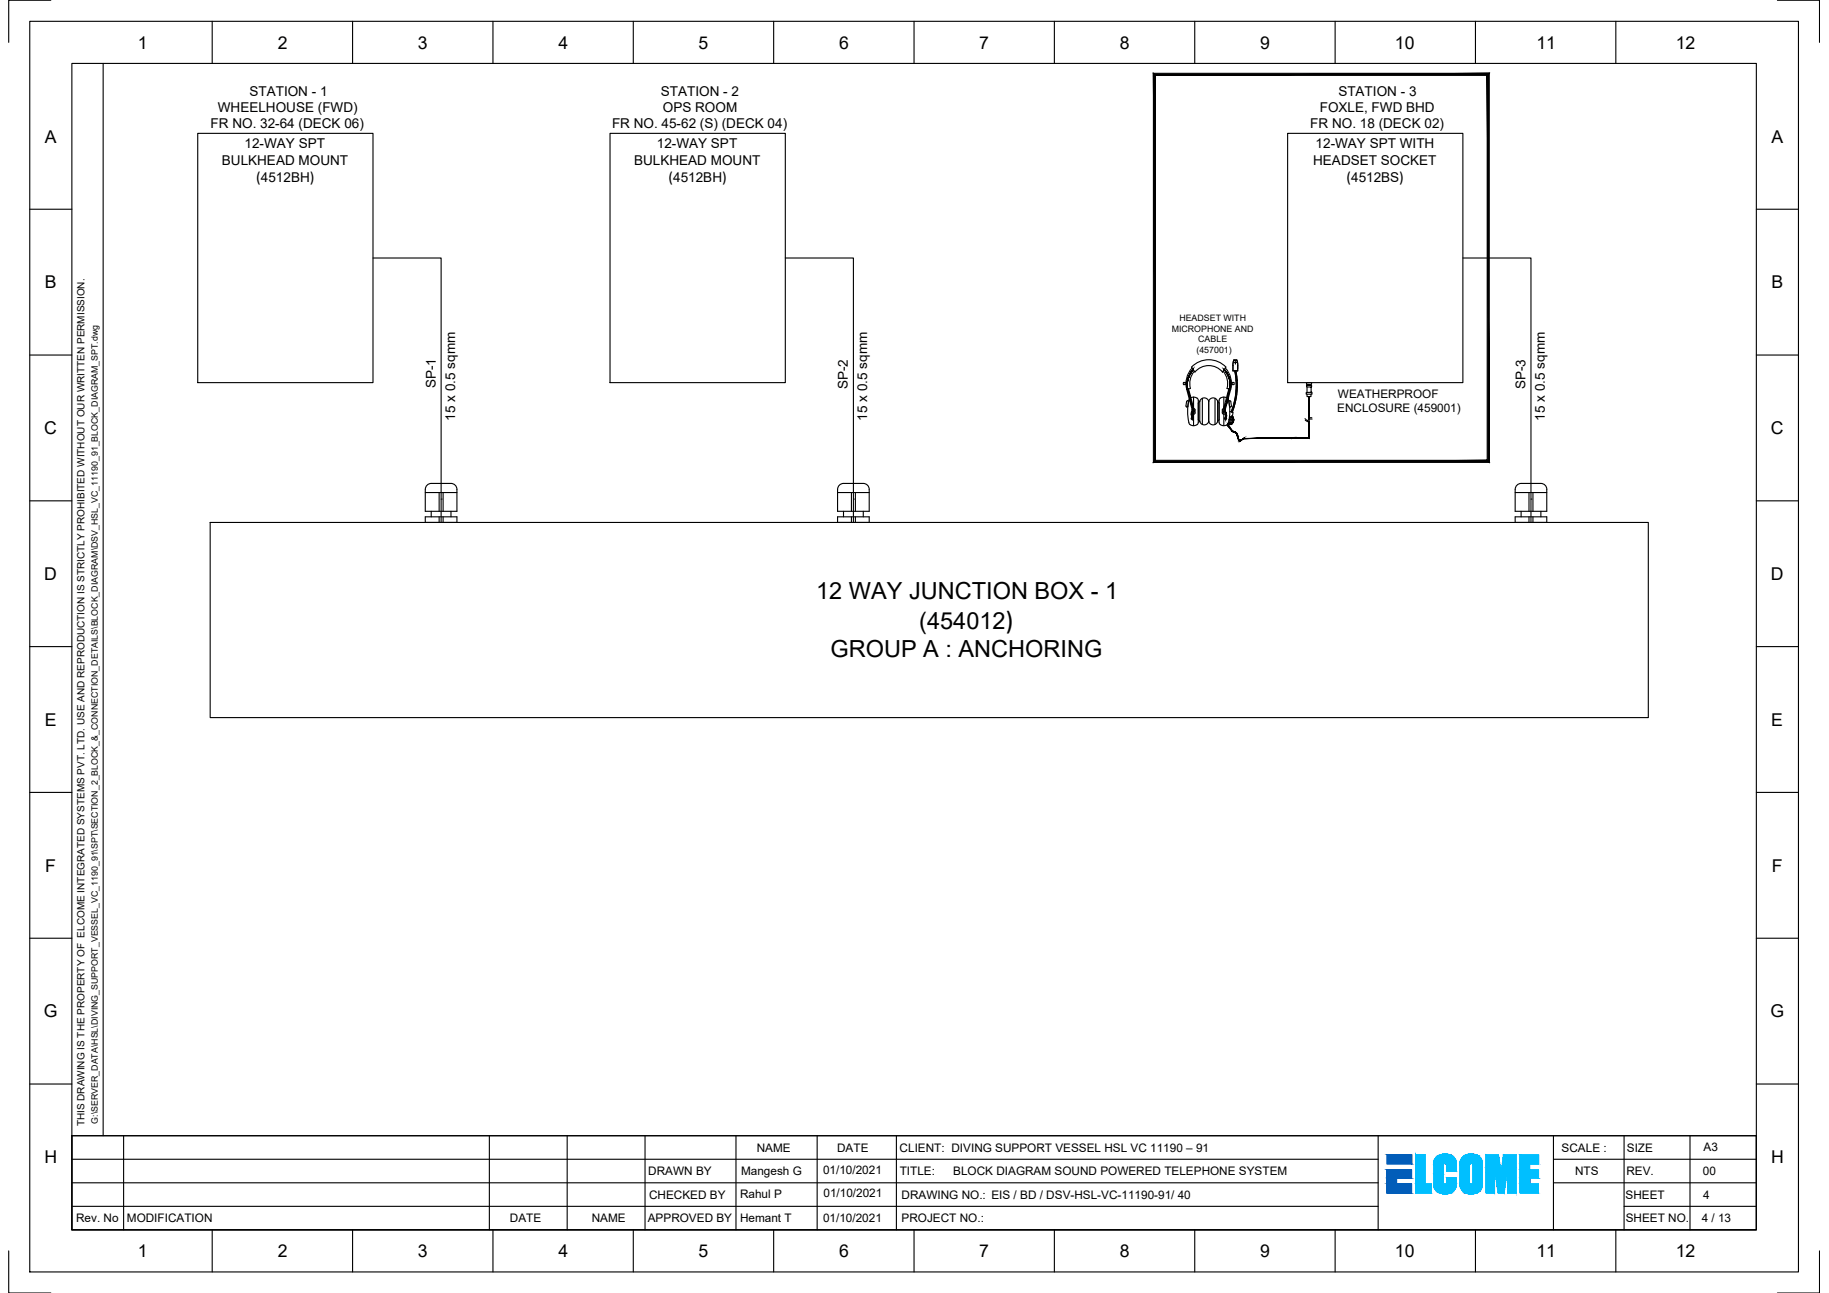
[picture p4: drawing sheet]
<svg xmlns="http://www.w3.org/2000/svg" width="420mm" height="297mm" viewBox="0 0 420 297" stroke-linecap="round" stroke-linejoin="round" font-family="sans-serif">
<defs><g id="words">
<g font-size="5.4">
<text x="187.5" y="137.7">12 WAY JUNCTION BOX - 1</text>
<text x="211.2" y="144.5">(454012)</text>
<text x="190.8" y="151">GROUP A : ANCHORING</text>
</g>
<g font-size="4.1">
<text x="31.7" y="11.2">1</text>
<text x="63.8" y="11.2">2</text>
<text x="96" y="11.2">3</text>
<text x="128.3" y="11.2">4</text>
<text x="160.5" y="11.2">5</text>
<text x="192.8" y="11.2">6</text>
<text x="225" y="11.2">7</text>
<text x="257.2" y="11.2">8</text>
<text x="289.5" y="11.2">9</text>
<text x="320.4" y="11.2">10</text>
<text x="353" y="11.2">11</text>
<text x="384.9" y="11.2">12</text>
<text x="10.3" y="32.8">A</text>
<text x="407" y="32.8">A</text>
<text x="10.3" y="66.3">B</text>
<text x="406.9" y="66.3">B</text>
<text x="10.2" y="99.8">C</text>
<text x="406.8" y="99.8">C</text>
<text x="10.2" y="133.3">D</text>
<text x="406.8" y="133.3">D</text>
<text x="10.3" y="166.7">E</text>
<text x="406.9" y="166.7">E</text>
<text x="10.4" y="200.2">F</text>
<text x="407" y="200.2">F</text>
<text x="10.1" y="233.7">G</text>
<text x="406.7" y="233.7">G</text>
<text x="10.2" y="267.2">H</text>
<text x="406.8" y="267.2">H</text>
<text x="31.7" y="288.8">1</text>
<text x="63.8" y="288.8">2</text>
<text x="96" y="288.8">3</text>
<text x="128.3" y="288.8">4</text>
<text x="160.5" y="288.8">5</text>
<text x="192.8" y="288.8">6</text>
<text x="225" y="288.8">7</text>
<text x="257.2" y="288.8">8</text>
<text x="289.5" y="288.8">9</text>
<text x="320.4" y="288.8">10</text>
<text x="353" y="288.8">11</text>
<text x="384.9" y="288.8">12</text>
</g>
<g font-size="3.5">
<text x="58.9" y="41.7">(</text>
<text x="153.6" y="41.7">(</text>
<text x="309.3" y="41.7">(</text>
</g>
<g font-size="3.1">
<text x="57.3" y="21.9">STATION - 1</text>
<text x="151.8" y="21.9">STATION - 2</text>
<text x="307.4" y="21.9">STATION - 3</text>
<text x="48.4" y="29.4">FR NO. 32-64 (DECK 06)</text>
<text x="50" y="25.7">WHEELHOUSE (FWD)</text>
<text x="140.6" y="29.4">FR NO. 45-62 (S) (DECK 04)</text>
<text x="152.3" y="25.7">OPS ROOM</text>
<text x="301" y="29.4">FR NO. 18 (DECK 02)</text>
<text x="303.2" y="25.7">FOXLE, FWD BHD</text>
<text x="56.2" y="34.1">12-WAY SPT</text>
<text x="150.9" y="34.1">12-WAY SPT</text>
<text x="302.2" y="34.1">12-WAY SPT WITH</text>
<text x="51" y="37.8">BULKHEAD MOUNT</text>
<text x="59.9" y="41.7">4512BH)</text>
<text x="145.7" y="37.8">BULKHEAD MOUNT</text>
<text x="154.7" y="41.7">4512BH)</text>
<text x="301.7" y="37.8">HEADSET SOCKET</text>
<text x="310.4" y="41.7">4512BS)</text>
<text x="100.1" y="89.2" transform="rotate(-90 100.1 89.2)">SP-1</text>
<text x="194.8" y="89.4" transform="rotate(-90 194.8 89.4)">SP-2</text>
<text x="350.4" y="89.4" transform="rotate(-90 350.4 89.4)">SP-3</text>
<text x="104.5" y="96.6" transform="rotate(-90 104.5 96.6)">15 x 0.5 sqmm</text>
<text x="199.2" y="96.6" transform="rotate(-90 199.2 96.6)">15 x 0.5 sqmm</text>
<text x="354.9" y="96.6" transform="rotate(-90 354.9 96.6)">15 x 0.5 sqmm</text>
</g>
<g font-size="2.7">
<text x="307.2" y="94.7">ENCLOSURE (459001)</text>
<text x="307.4" y="91.5">WEATHERPROOF</text>
<text x="148.9" y="270">DRAWN BY</text>
<text x="170.2" y="269.9">Mangesh G</text>
<text x="173.8" y="264.6">NAME</text>
<text x="189.1" y="269.8">01/10/2021</text>
<text x="192.3" y="264.6">DATE</text>
<text x="206.7" y="264.6">CLIENT: DIVING SUPPORT VESSEL HSL VC 11190 – 91</text>
<text x="206.7" y="270">TITLE:</text>
<text x="219" y="269.9">BLOCK DIAGRAM SOUND POWERED TELEPHONE SYSTEM</text>
<text x="358.7" y="264.6">SCALE :</text>
<text x="361.8" y="269.8">NTS</text>
<text x="373.6" y="270">REV.</text>
<text x="373.7" y="264.6">SIZE</text>
<text x="391.2" y="269.9">00</text>
<text x="391.4" y="264.4">A3</text>
<text x="149.1" y="275.4">CHECKED BY</text>
<text x="170" y="275.1">Rahul P</text>
<text x="189.2" y="275">01/10/2021</text>
<text x="207.1" y="275.4">DRAWING NO.: EIS / BD / DSV-HSL-VC-11190-91/ 40</text>
<text x="373.4" y="275.4">SHEET</text>
<text x="391.2" y="275.4">4</text>
<text x="17.5" y="280.8">Rev. No</text>
<text x="29.1" y="280.8">MODIFICATION</text>
<text x="117.1" y="280.8">DATE</text>
<text x="135.9" y="280.8">NAME</text>
<text x="148.8" y="280.8">APPROVED BY</text>
<text x="170" y="280.8">Hemant T</text>
<text x="189.1" y="280.6">01/10/2021</text>
<text x="207.1" y="280.8">PROJECT NO.:</text>
<text x="373.5" y="280.8">SHEET NO.</text>
<text x="390.9" y="280.6">4 / 13</text>
</g>
<text font-size="2.3" x="19.4" y="258.8" transform="rotate(-90 19.4 258.8)">THIS DRAWING IS THE PROPERTY OF ELCOME INTEGRATED SYSTEMS PVT. LTD. USE AND REPRODUCTION IS STRICTLY PROHIBITED WITHOUT OUR WRITTEN PERMISSION.</text>
<g font-size="2">
<text x="269.2" y="76.2">MICROPHONE AND</text>
<text x="270.9" y="73.8">HEADSET WITH</text>
<text x="274.9" y="81.1">(457001)</text>
<text x="275.3" y="78.7">CABLE</text>
<text x="22.5" y="258.2" transform="rotate(-90 22.5 258.2)">G:\SERVER_DATA\HSL\DIVING_SUPPORT_VESSEL_VC_1190_91\SPT\SECTION_2_BLOCK_&amp;_CONNECTION_DETAILS\BLOCK_DIAGRAM\DSV_HSL_VC_11190_91_BLOCK_DIAGRAM_SPT.dwg</text>
</g>
</g></defs>
<!-- layer: 0 -->
<g fill="none" stroke="#000" stroke-width=".25">
<path d="M6.8 4.9h406.3v287.3h-406.3zM11.7 .1h-9.7v9.6M16.5 14.6h387v267.9h-387zM23.7 14.6v246.3M48.7 4.9v9.7M81 4.9v9.7M113.2 4.9v9.7M145.5 4.9v9.7M177.7 4.9v9.7M210 4.9v9.7M242.2 4.9v9.7M274.5 4.9v9.7"/>
<path d="M306.7 4.9v9.7M338.9 4.9v9.7M371.2 4.9v9.7M408.3 .1h9.7v9.6M45.4 30.6h40.3v57.3h-40.3zM140.1 30.6h40.3v57.3h-40.3zM295.8 30.6h40.3v57.3h-40.3zM6.8 48.1h9.7M85.7 59.3h15.6v60.7M180.4 59.3h15.6v60.7M336.1 59.3h15.6v60.7M403.5 48.1h9.6"/>
<path d="M6.8 81.6h9.7M271.9 88.4v-.5h.5v.5h-.5M272.2 87.9v.5M272.6 92.2l.3-.1 .1 .2-.1 1-.2 .2-.3-.2 .2-1.1M272.6 89.5l.4-.1 1.4 5.1-.2 .2-.2-.1zM273.5 89.2l-.9 .3M273.6 91.4a1.16 1.16 0 0 1 1.7 .6v5a1.15 1.15 0 0 1-1.1 .8 1.15 1.15 0 0 1-1.1-.8 11 11 0 0 1 .1-5.3M273.9 84.5a5.2 5.2 0 0 0-1.3 5M274.2 91.2v2.5M274.2 94.7v3.1M274.2 93.9l.3 .3-.1 .9-.5-.1v-.9M274.4 85.3l-.9 1.6-.2 1.1 .2 1.2"/>
<path d="M274.5 85.5l-.8-1.2a5.5 5.5 0 0 1 7.9 0l-.8 1.2M275.3 96.4l.3 .4M275.6 96.8a1.06 1.06 0 0 0 1 .8 1.06 1.06 0 0 0 1.1-.7M275.6 92.2l-.3 .4M275.6 92.2v4.6M276.2 91.5v6M277.6 92.1v4.8M277.7 92.1a1.06 1.06 0 0 0-1.1-.7 1.06 1.06 0 0 0-1 .8M277.7 92.1a1.06 1.06 0 0 1 1-.7 1.06 1.06 0 0 1 1 .8M279.1 91.5v6M279.7 96.8a1.06 1.06 0 0 1-1 .8 1.06 1.06 0 0 1-1-.7M280.1 92.6l-.4-.4v4.6l.4-.4"/>
<path d="M280.8 85.4v.1a4.1 4.1 0 0 0-6.3 0M281.1 93.9l-.3 .3v.7l.2 .2 .4-.1 .1-.9M281.1 91.2v2.5M281.1 94.7v3.1M281.3 84.8l-.2 .3M281.5 84.5a5.2 5.2 0 0 1 1.2 5l-1.3 5.1-.3 .1-.2-.2 1.4-5.1 .4 .1-.8-.3 .1-1.8-.4-1.1-.6-1M281.8 91.4a1.16 1.16 0 0 0-1.7 .6l-.1 5a1.16 1.16 0 0 0 1.1 .8 1.16 1.16 0 0 0 1.1-.8 11 11 0 0 0-.1-5.3M281.8 97.6l1.1 1.3M282.1 97.4l.8 1.5M282.1 97.6l-.2 .1M282.2 97.7l-.2 .1M282.3 97.8l-.2 .2"/>
<path d="M282.3 96.4l.1 .1M282.3 92.1h.2l.2 .1 .2 1.1-.2 .2-.3-.2zM282.3 96.4h.1M282.4 96.3h.1M282.4 97.9l-.2 .2M282.5 98.1l-.2 .1M282.5 94.5l.8 .2-.2 1.1-.6-.1M282.5 95.7l.5 .1-.2 1.3-.5-.1zM282.6 98.2l-.2 .1M282.7 98.3l-.2 .1M282.8 98.5h-.2M282.8 95.8l-.3 1.3"/>
<path d="M282.8 98.6l-.1 .1M282.9 94.5l.2 .1M282.9 98.7l-.1 .1M282.9 94.4h.3M283 94.2l.2 .1M283 98.8l-.1 .1M283 94.1l.3 .1M283.1 94l.2 .1M283.1 87.9v.5M283.1 93.9l.2 .1M283.1 93.8h.3M283.2 93.6l.2 .1"/>
<path d="M283.2 84l.2-1.3h.7l.2 1.3M283.2 93.5l.3 .1M283.3 84l-.1 1.2h1.1v-1.2M283.3 83.9l.2-1.2h.6l.2 1.2M283.3 93.4l.2 .1M283.3 93.3l.2 .1M283.4 93.2h.2M283.4 93l.2 .1M283.4 92.9l.2 .1M283.4 92.8l.3 .1M283.4 87.9h-.5v.5h.5M283.4 87.9v.5"/>
<path d="M283.5 92.7h.2M283.5 92.5l.2 .1M283.5 92.4l.3 .1M283.6 92.3l.2 .1M283.6 92.2h.2M283.6 92.1h.2M283.6 91.9l.3 .1M283.7 91.8l.2 .1M283.7 91.7h.2M283.7 91.6h.3M283.7 91.4l.3 .1M283.7 91.3l.3 .1"/>
<path d="M283.8 91.2h.2M283.8 91l.2 .1M283.8 90.9l.3 .1M283.8 90.8l.3 .1M283.8 90.7h.3M283.9 90.5l.2 .1M283.9 90.4l.2 .1M283.9 90.3h.2M283.9 85.2a16.9 16.9 0 0 1-.8 9.5l-.3-.1a16.6 16.6 0 0 0 .8-9.4M283.9 90.2h.3M283.9 85.2h-.2M283.9 90.1h.3"/>
<path d="M283.9 87h.3M283.9 89.9h.3M283.9 87.1h.3M283.9 85.3l-.2 .1M283.9 89.8h.3M284 87.4h.2h-.2M284 89.7h.2M284 87.2h.2M284 85.5h-.3M284 89.5l.2 .1M284 89.4h.2M284 87.5h.2"/>
<path d="M284 89.3h.2M284 89.2h.2M284 87.6h.2M284 85.6h-.3M284 88.9h.2h-.2M284 89l.2 .1M284 88.2h.2M284 88h.2M284 88.8h.2M284 88.6l.2 .1M284 88.5h.2M284 85.7l-.3 .1"/>
<path d="M284 85.8l-.2 .1M284 86h-.2M284 86.1h-.2M284.1 86.2l-.3 .1M284.1 86.3l-.3 .1M284.1 86.5h-.2M284.1 86.6h-.2M284.1 86.7l-.2 .1M284.2 86.9h-.3M284.2 87.9h-.2M284.2 87.8h-.2M284.2 88.4h-.2"/>
<path d="M284.2 88.3h-.2M284.3 84v1.2h-1M301.4 96a.8 .8 0 0 0-1 .6l-.6-.4M301.4 96.3a.68 .68 0 0 0-.8 .6l-.8-.4M403.5 81.6h9.6M6.8 115.1h9.7M97.7 118.7h7.3v1.3h-7.3zM97.7 112.4v5.1h7.3v-5.1M97.7 113.2h7.3M97.7 112.4a1.36 1.36 0 0 1 1.4-1.3h4.5a1.36 1.36 0 0 1 1.4 1.3M99.1 117.5v1.2M100.9 113.2v4.3"/>
<path d="M100.9 118.7v1.3M101.8 113.2v4.3M101.8 118.7v1.3M103.6 117.5v1.2M192.4 118.7h7.3v1.3h-7.3zM192.4 112.4v5.1h7.3v-5.1M192.4 113.2h7.3M192.4 112.4a1.36 1.36 0 0 1 1.4-1.3h4.5a1.36 1.36 0 0 1 1.4 1.3M193.8 117.5v1.2M195.6 113.2v4.3M195.6 118.7v1.3M196.5 113.2v4.3"/>
<path d="M196.5 118.7v1.3M198.3 117.5v1.2M284.3 100.3h.1M290.1 100.7h.1M348.1 118.7h7.2v1.3h-7.2zM348.1 112.4v5.1h7.2v-5.1M348.1 113.2h7.2M349.4 111.1h4.6M349.4 117.5v1.2M349.4 111.1a1.36 1.36 0 0 0-1.3 1.3M351.2 113.2v4.3M351.2 118.7v1.3"/>
<path d="M352.1 113.2v4.3M352.1 118.7v1.3M354 117.5v1.2M354 111.1a1.36 1.36 0 0 1 1.3 1.3M403.5 115.1h9.6M48.3 120h330.4v44.9h-330.4zM6.8 148.5h9.7M403.5 148.5h9.6M6.8 182h9.7M403.5 182h9.6M6.8 215.5h9.7M403.5 215.5h9.6"/>
<path d="M6.8 249h9.7M403.5 249h9.6M16.5 260.9h387v21.6h-387zM16.5 266.3h300.1M16.5 271.7h300.1M16.5 277.1h300.1M28.4 260.9v21.6M112.4 260.9v21.6M130.3 260.9v21.6M148.2 260.9v21.6M169.1 260.9v21.6M187.7 260.9v21.6"/>
<path d="M205.9 260.9v21.6M316.6 260.9v21.6M356.9 266.3h46.6M356.9 271.7h46.6M356.9 260.9v21.6M373.1 277.1h30.4M373.1 260.9v21.7M388.2 260.9v21.6M2 287.4v9.6h9.7M48.7 282.5v9.7M81 282.5v9.7M113.2 282.5v9.7"/>
<path d="M145.5 282.5v9.7M177.7 282.5v9.7M210 282.5v9.7M242.2 282.5v9.7M274.5 282.5v9.7M306.7 282.5v9.7M338.9 282.5v9.7M371.2 282.5v9.7M418 287.4v9.6h-9.7"/>
<circle cx="273.9" cy="96.2" r=".25"/>
<circle cx="274.2" cy="94.5" r=".15"/>
<circle cx="281.1" cy="94.5" r=".15"/>
<circle cx="281.5" cy="96.1" r=".25"/>
<circle cx="283.5" cy="83.3" r=".04"/>
<circle cx="283.8" cy="83.3" r=".04"/>
<circle cx="283.8" cy="82.9" r=".04"/>
<circle cx="283.8" cy="83.6" r=".04"/>
<circle cx="284.1" cy="83.3" r=".04"/>
</g>
<g fill="#005cb8" stroke="#005cb8" stroke-width=".23">
<path d="M318.6 265.3l5.7 2.1v-2.1zM318.6 265.3l5.7 2.1h-5.7z"/>
<path d="M318.6 268.7l5.7 2v-2zM318.6 268.7l5.7 2h-5.7z"/>
<path d="M318.6 270.7l2.2 1.3v-1.3zM318.6 270.7l2.2 1.3h-2.2z"/>
<path d="M318.6 272l5.7 2.1v-2.1zM318.6 272l5.7 2.1h-5.7z"/>
</g>
<path d="M318.6 268.7h5.7v2h-3.5v1.3h3.5v2.1h-5.7zM318.6 265.3h5.7v2.1h-5.7z" fill="none" stroke="#005cb8" stroke-width=".25"/>
<g fill="#00bfff" stroke="#00bfff" stroke-width=".23">
<path d="M331.7 265.1h.6z"/>
<path d="M331.6 274.3h.8z"/>
<path d="M337.6 265.2h.6z"/>
<path d="M337.3 274.2h1.1z"/>
<path d="M325.2 265.3l2.2 6.7v-6.7zM325.2 265.3l2.2 6.7h-2.2z"/>
<path d="M325.2 272l3.6 2.1v-2.1zM325.2 272l3.6 2.1h-3.6z"/>
<path d="M331.7 265.1l.7 .1zM331.6 265.2h.8z"/>
<path d="M331.6 265.2h1.1zM331.3 265.2h1.4z"/>
<path d="M331.3 265.2h1.4zM331.2 265.2h1.5z"/>
<path d="M331.2 265.2l1.8 .1zM331.1 265.3h1.9z"/>
<path d="M331.1 265.3h2zM330.9 265.3h2.2z"/>
<path d="M330.9 265.3l2.4 .1zM330.8 265.4h2.5z"/>
<path d="M330.8 265.4h2.6zM330.5 265.4h2.9z"/>
<path d="M330.5 265.4l3 .1zM330.5 265.5h3z"/>
<path d="M330.5 265.5l3.2 .1-.2-.1zM330.2 265.6l.3-.1 3.2 .1z"/>
<path d="M330.2 265.6h3.6zM330.2 265.6h3.6z"/>
<path d="M330.2 265.6l3.7 .2-.1-.2zM330 265.8l.2-.2 3.7 .2z"/>
<path d="M330 265.8h4zM330 265.8h4z"/>
<path d="M330 265.8l4.1 .2zM330 265.8l4.1 .2h-4.3z"/>
<path d="M329.8 266l4.3 .1zM329.8 266l4.3 .1h-4.3z"/>
<path d="M329.8 266.1l4.4 .1zM329.8 266.1l4.4 .1h-4.5z"/>
<path d="M329.7 266.2l4.6 .1-.1-.1zM329.7 266.2l4.6 .1h-4.7z"/>
<path d="M329.6 266.3l4.7 .1zM329.6 266.3l4.7 .1z"/>
<path d="M329.6 266.4l4.8 .2-.1-.2zM329.6 266.4l4.8 .2h-4.9z"/>
<path d="M329.5 266.6h4.9zM329.5 266.6h4.9z"/>
<path d="M329.4 266.6l5.1 .2-.1-.2zM329.4 266.6l5.1 .2h-5.1z"/>
<path d="M329.4 266.8l5.1 .1zM329.4 266.8l5.1 .1z"/>
<path d="M329.4 266.9l5.1 .2v-.2zM329.4 266.9l5.1 .2h-5.1z"/>
<path d="M329.4 267.1l5.1 .1v-.1zM329.4 267.1l5.1 .1h-5.1z"/>
<path d="M332 267.2h2.5zM332 267.2h2.5z"/>
<path d="M329.4 267.2h2.5zM329.4 267.2h2.5z"/>
<path d="M332.1 267.2l2.4 .1zM332.1 267.2l2.4 .1z"/>
<path d="M329.4 267.2h2.5zM329.4 267.2l2.4 .1z"/>
<path d="M332.1 267.3h2.4zM332.1 267.3h2.4z"/>
<path d="M329.4 267.3h2.4zM329.4 267.3h2.3z"/>
<path d="M332.2 267.3l2.3 .1zM332.2 267.3l2.3 .1z"/>
<path d="M329.4 267.3h2.3zM329.4 267.3l2.3 .1z"/>
<path d="M332.2 267.4h2.3zM332.2 267.4h2.3z"/>
<path d="M332.3 267.4h2.2zM332.3 267.4h2.2z"/>
<path d="M329.4 267.4h2.3zM329.4 267.4h2.2z"/>
<path d="M332.3 267.4l2.2 .1zM332.3 267.4l2.2 .1z"/>
<path d="M329.4 267.4h2.2zM329.4 267.4l2.2 .1z"/>
<path d="M332.3 267.5h2.2zM332.3 267.5h2.2z"/>
<path d="M329.4 267.5h2.2zM329.4 267.5h2.2z"/>
<path d="M332.3 267.5l2.2 .1zM332.3 267.5l2.2 .1z"/>
<path d="M329.4 267.5h2.2zM329.4 267.5l2.2 .1z"/>
<path d="M332.3 267.6l2.2 1.5v-1.5zM332.3 267.6l2.2 1.5h-2.2z"/>
<path d="M329.4 267.6l2.2 2.1v-2.1zM329.4 267.6l2.2 2.1h-2.2z"/>
<path d="M332.3 270.5l2.2 1.3v-1.3zM332.3 270.5l2.2 1.3h-2.2z"/>
<path d="M329.4 269.7l2.2 2.1v-2.1zM329.4 269.7l2.2 2.1h-2.2z"/>
<path d="M332.3 271.8h2.2zM332.3 271.8h2.2z"/>
<path d="M329.4 271.8h2.2zM329.4 271.8h2.2z"/>
<path d="M332.3 271.8l2.2 .1zM332.3 271.8l2.2 .1z"/>
<path d="M329.4 271.8l2.2 .1zM329.4 271.8l2.2 .1z"/>
<path d="M332.3 271.9l2.2 .1zM332.3 271.9l2.2 .1z"/>
<path d="M329.4 271.9l2.2 .1zM329.4 271.9l2.2 .1z"/>
<path d="M332.3 272h2.2zM332.3 272h2.2z"/>
<path d="M332.2 272h2.3zM332.2 272h2.3z"/>
<path d="M329.4 272h2.3zM329.4 272h2.3z"/>
<path d="M332.2 272l2.3 .1zM332.2 272.1h2.3z"/>
<path d="M329.4 272l2.3 .1zM329.4 272l2.3 .1z"/>
<path d="M332.2 272.1h2.3zM332.1 272.1h2.4z"/>
<path d="M329.4 272.1h2.4zM329.4 272.1h2.4z"/>
<path d="M332.1 272.1h2.4zM332.1 272.1h2.4z"/>
<path d="M329.4 272.1h2.5zM329.4 272.1h2.5z"/>
<path d="M332.1 272.1h2.4zM332 272.1h2.5z"/>
<path d="M329.4 272.1h2.5zM329.4 272.1h2.5z"/>
<path d="M329.4 272.1l5.1 .2v-.2zM329.4 272.1l5.1 .2h-5.1z"/>
<path d="M329.4 272.3l5.1 .2v-.2zM329.4 272.3l5.1 .2h-5.1z"/>
<path d="M329.4 272.5l5.1 .1zM329.4 272.5l5.1 .1z"/>
<path d="M329.4 272.6l5 .2 .1-.2zM329.4 272.6l5 .2h-5z"/>
<path d="M329.4 272.8h5zM329.4 272.8h5z"/>
<path d="M329.5 272.8l4.8 .2 .1-.2zM329.5 272.8l4.8 .2h-4.7z"/>
<path d="M329.6 273h4.7zM329.6 273l4.7 .1z"/>
<path d="M329.6 273.1l4.6 .1 .1-.1zM329.6 273.1l4.6 .1h-4.5z"/>
<path d="M329.7 273.2h4.5zM329.7 273.2l4.4 .1z"/>
<path d="M329.8 273.3h4.3zM329.8 273.3l4.3 .1z"/>
<path d="M329.8 273.4l4.2 .2 .1-.2zM329.8 273.4l4.2 .2z"/>
<path d="M330 273.6h4zM330 273.6h3.9z"/>
<path d="M330 273.6l3.8 .2 .1-.2zM330 273.6l3.8 .2h-3.6z"/>
<path d="M330.2 273.8h3.6zM330.2 273.8h3.5z"/>
<path d="M330.2 273.8l3.3 .1 .2-.1zM330.2 273.8l3.3 .1h-3z"/>
<path d="M330.5 273.9h3zM330.5 273.9l2.9 .1z"/>
<path d="M330.5 274h2.9zM330.5 274h2.8z"/>
<path d="M330.8 274h2.5zM330.8 274l2.3 .1z"/>
<path d="M330.9 274.1h2.2zM330.9 274.1h2.1z"/>
<path d="M331.1 274.1h1.9zM331.1 274.1l1.6 .1z"/>
<path d="M331.2 274.2h1.5zM331.2 274.2h1.5z"/>
<path d="M331.3 274.2h1.4zM331.3 274.2l1.1 .1z"/>
<path d="M331.6 274.3h.7zM331.7 274.3h.6z"/>
<path d="M337.6 265.2h.8zM337.3 265.2h1.1z"/>
<path d="M337.3 265.2h1.3zM337.2 265.2h1.4z"/>
<path d="M337.2 265.2h1.6zM337.1 265.2h1.7z"/>
<path d="M337.1 265.2l1.9 .1zM336.9 265.3h2.1z"/>
<path d="M336.9 265.3h2.3zM336.8 265.3h2.4z"/>
<path d="M336.8 265.3l2.5 .1zM336.7 265.4h2.6z"/>
<path d="M336.7 265.4h2.7zM336.5 265.4h2.9z"/>
<path d="M336.5 265.4l3 .1zM336.5 265.5h3z"/>
<path d="M336.5 265.5l3.2 .1zM336.3 265.6h3.4z"/>
<path d="M336.3 265.6h3.4zM336.2 265.6h3.5z"/>
<path d="M336.2 265.6l3.7 .2-.2-.2zM336.1 265.8l.1-.2 3.7 .2z"/>
<path d="M336.1 265.8h3.8zM336.1 265.8h3.8z"/>
<path d="M336 265.8l4.1 .2-.2-.2zM336 265.8l4.1 .2h-4.2z"/>
<path d="M335.9 266h4.2zM335.9 266h4.2z"/>
<path d="M335.8 266l4.4 .2-.1-.2zM335.8 266l4.4 .2h-4.5z"/>
<path d="M335.7 266.2h4.6zM335.7 266.2h4.6z"/>
<path d="M335.7 266.2l4.7 .2-.1-.2zM335.7 266.2l4.7 .2h-4.8z"/>
<path d="M335.6 266.4l4.8 .1zM335.6 266.4l4.8 .1z"/>
<path d="M335.6 266.5l4.9 .2-.1-.2zM335.6 266.5l4.9 .2h-5.1z"/>
<path d="M335.4 266.7h5.1zM335.4 266.7h5.1z"/>
<path d="M335.4 266.7l5.1 .3v-.3zM335.4 266.7l5.1 .3h-5.1z"/>
<path d="M335.4 267l5.1 .3v-.3zM335.4 267l5.1 .3h-5.1z"/>
<path d="M338 267.3h2.5zM338 267.3h2.5z"/>
<path d="M335.4 267.3h2.5zM335.4 267.3h2.5z"/>
<path d="M338.1 267.3h2.4zM338.1 267.3h2.4z"/>
<path d="M335.4 267.3h2.5zM335.4 267.3h2.4z"/>
<path d="M338.1 267.3h2.4zM338.1 267.3h2.4z"/>
<path d="M335.4 267.3h2.4zM335.4 267.3h2.3z"/>
<path d="M338.2 267.3l2.3 .1zM338.2 267.3l2.3 .1z"/>
<path d="M335.4 267.3h2.3zM335.4 267.3l2.3 .1z"/>
<path d="M338.3 267.4h2.2zM338.3 267.4h2.2z"/>
<path d="M335.4 267.4h2.3zM335.4 267.4h2.2z"/>
<path d="M338.3 267.4l2.2 .1zM338.3 267.4l2.2 .1z"/>
<path d="M335.4 267.4h2.2zM335.4 267.4l2.2 .1z"/>
<path d="M338.3 267.5l2.2 .1zM338.3 267.5l2.2 .1z"/>
<path d="M335.4 267.5h2.2zM335.4 267.5l2.2 .1z"/>
<path d="M338.4 267.6l2.1 .1zM338.4 267.6l2.1 .1z"/>
<path d="M335.4 267.6h2.2zM335.4 267.6l2.2 .1z"/>
<path d="M338.4 267.7l2.1 4v-4zM338.4 267.7l2.1 4h-2.1z"/>
<path d="M335.4 267.7l2.2 4v-4zM335.4 267.7l2.2 4h-2.2z"/>
<path d="M338.4 271.7l2.1 .1zM338.4 271.7l2.1 .1z"/>
<path d="M335.4 271.7l2.2 .1zM335.4 271.7l2.2 .1z"/>
<path d="M338.4 271.8l2.1 .1zM338.4 271.8l2.1 .1z"/>
<path d="M335.4 271.8l2.2 .1zM335.4 271.8l2.2 .1z"/>
<path d="M338.3 271.9h2.2zM338.3 271.9h2.2z"/>
<path d="M338.3 271.9h2.2zM338.3 271.9h2.2z"/>
<path d="M335.4 271.9h2.2zM335.4 271.9h2.2z"/>
<path d="M338.3 271.9l2.2 .1zM338.3 271.9l2.2 .1z"/>
<path d="M335.4 271.9l2.3 .1zM335.4 271.9l2.3 .1z"/>
<path d="M338.3 272h2.2zM338.2 272h2.3z"/>
<path d="M335.4 272h2.3zM335.4 272h2.3z"/>
<path d="M338.2 272l2.3 .1zM338.1 272.1h2.4z"/>
<path d="M335.4 272l2.4 .1zM335.4 272l2.4 .1z"/>
<path d="M338.1 272.1h2.4zM338 272.1h2.5z"/>
<path d="M335.4 272.1h2.5zM335.4 272.1h2.5z"/>
<path d="M338 272.1h2.5zM338 272.1h2.5z"/>
<path d="M335.4 272.1h2.6zM335.4 272.1h2.6z"/>
<path d="M335.4 272.1l5.1 .1zM335.4 272.1l5.1 .1z"/>
<path d="M335.4 272.2l5.1 .2v-.2zM335.4 272.2l5.1 .2h-5.1z"/>
<path d="M335.4 272.4l5.1 .1zM335.4 272.4l5.1 .1z"/>
<path d="M335.4 272.5l5.1 .2v-.2zM335.4 272.5l5.1 .2h-5.1z"/>
<path d="M335.4 272.7h5.1zM335.4 272.7l5.1 .1z"/>
<path d="M335.5 272.8l4.9 .2 .1-.2zM335.5 272.8l4.9 .2h-4.8z"/>
<path d="M335.6 273h4.8zM335.6 273h4.7z"/>
<path d="M335.6 273l4.6 .2 .1-.2zM335.6 273l4.6 .2h-4.5z"/>
<path d="M335.7 273.2h4.5zM335.7 273.2l4.5 .1z"/>
<path d="M335.8 273.3l4.3 .1 .1-.1zM335.8 273.3l4.3 .1h-4.2z"/>
<path d="M335.9 273.4h4.2zM335.9 273.4l4.1 .1z"/>
<path d="M335.9 273.5l4 .1 .1-.1zM335.9 273.5l4 .1h-3.8z"/>
<path d="M336.1 273.6h3.8zM336.1 273.6l3.7 .1z"/>
<path d="M336.2 273.7h3.6zM336.2 273.7l3.5 .1z"/>
<path d="M336.3 273.8h3.4zM336.3 273.8l3.3 .1z"/>
<path d="M336.4 273.9h3.2zM336.4 273.9l3 .1z"/>
<path d="M336.5 274h2.9zM336.5 274h2.8z"/>
<path d="M336.7 274h2.6zM336.7 274l2.5 .1z"/>
<path d="M336.8 274.1h2.4zM336.8 274.1h2.2z"/>
<path d="M336.9 274.1h2.1zM336.9 274.1l1.9 .1z"/>
<path d="M337.1 274.2h1.7zM337.1 274.2h1.5z"/>
<path d="M337.2 274.2h1.4zM337.2 274.2h1.2z"/>
<path d="M337.3 274.2l.9 .1zM337.6 274.3h.6z"/>
<path d="M345.4 265.3l2.9 2.9v-2.9zM345.4 265.3l2.9 2.9h-3.3z"/>
<path d="M346.3 268.2l2 .1zM346.3 268.2l2 .1z"/>
<path d="M345 268.2h1.3zM345 268.2l1.3 .1z"/>
<path d="M341.4 265.3l3.3 3-.5-3zM341.4 265.3l3.3 3h-3.3z"/>
<path d="M345 268.3l1.2 1.1 .1-1.1zM345 268.3l1.2 1.1h-1.4z"/>
<path d="M343.3 268.3l1.5 1.1-.1-1.1zM343.3 268.3l1.5 1.1h-1.3z"/>
<path d="M341.4 268.3l1.9 1.1v-1.1zM341.4 268.3l1.9 1.1h-1.9z"/>
<path d="M341.4 269.4l1.9 4.6v-4.6zM341.4 269.4l1.9 4.6h-1.9z"/>
<path d="M343.5 269.4l2 4.7 .7-4.7zM343.5 269.4l2 4.7h-1.4z"/>
<path d="M346.3 268.3l2 5.8v-5.8zM346.3 268.3l2 5.8h-2z"/>
<path d="M349.2 265.3l4.3 2.1v-2.1zM349.2 265.3l4.3 2.1h-4.3z"/>
<path d="M349.2 267.4l2.2 1.3v-1.3zM349.2 267.4l2.2 1.3h-2.2z"/>
<path d="M349.2 268.7l4.2 2v-2zM349.2 268.7l4.2 2h-4.2z"/>
<path d="M349.2 270.7l2.2 1.3v-1.3zM349.2 270.7l2.2 1.3h-2.2z"/>
<path d="M349.2 272l4.2 2.1v-2.1zM349.2 272l4.2 2.1h-4.2z"/>
</g>
<path d="M325.2 265.3h2.2v6.7h1.4v2.1h-3.6zM329.9 265.9a2.99 2.99 0 0 1 4.4 .5l.2 .5v2.2h-2.2v-1.5a.37 .37 0 0 0-.4-.4 .37 .37 0 0 0-.3 .4v4.2a.37 .37 0 0 0 .3 .3 .37 .37 0 0 0 .4-.3v-1.3h2.2a3.2 3.2 0 0 1-.8 3.3 2.92 2.92 0 0 1-4.3-1.3v-5.6zM335.4 267v5.4a2.79 2.79 0 0 0 2.4 1.9 2.79 2.79 0 0 0 2.6-1.4l.1-.5M335.4 267a2.8 2.8 0 0 1 2.4-1.9 2.8 2.8 0 0 1 2.6 1.4l.1 .5M337.8 267.3a.41 .41 0 0 1 .6 .4v4a.41 .41 0 0 1-.4 .4 .41 .41 0 0 1-.4-.4v-4zM340.5 267v5.4M341.4 265.3h2.8l.6 4.1 .6-4.1h2.9v8.8h-2v-5.9l-.8 5.9h-1.4l-.8-5.8v5.7h-1.9zM349.2 265.3h4.3v2.1h-2.1v1.3h2v2h-2v1.3h2v2.1h-4.2z" fill="none" stroke="#00bfff" stroke-width=".25"/>
<path d="M101.3 114.7h.1M196 114.7h.1M351.7 114.7h.1" fill="none" stroke="#000" stroke-width=".23"/>
<g fill="#000" stroke="#000" stroke-width=".23">
<path d="M265 16.8l.4 .5 76.7-.5zM265.4 17.3l76.7-.5-.5 .5zM342.1 16.8l-.5 .5 .5 88.9zM341.6 17.3l.5 88.9-.5-.5zM265 106.2h77.1l-.5-.5zM265.4 105.7h76.2l-76.6 .5zM265 16.8v89.4l.4-.5zM265 16.8l.4 .5v88.4z"/>
<path d="M273.8 95.9l.1 .3zM273.8 95.9l.1 .3zM273.7 95.7l.2 .2zM273.7 95.7l.2 .2zM273.7 95.4l.1 .3zM273.7 95.4l.1 .3zM273.7 95.1l.1 .3zM273.7 95.1l.1 .3zM273.8 94.9l-.1 .2zM273.8 94.9v.2zM273.8 94.7v.2zM273.8 94.7v.2zM273.9 94.4v.3zM273.9 94.4v.3zM274 94.2v.2zM274 94.2v.2zM274 93.9v.3zM274 93.9v.3zM274 93.8l.1 .2zM274 93.8l.1 .2zM273.9 93.5l.2 .3zM273.9 93.5l.2 .3zM273.9 93.3l.1 .2zM273.9 93.3l.1 .2zM273.7 92.9l.2 .3zM273.7 92.9l.2 .3zM273.7 92.8l.1 .1zM273.7 92.8l.1 .1zM273.6 92.5l.1 .3zM273.6 92.5l.1 .3zM273.5 92.3l.1 .2zM273.5 92.3l.1 .2zM273.4 92.1l.2 .2zM273.4 92.1l.2 .2zM273.4 91.8l.1 .3zM273.4 91.8l.1 .3zM273.3 91.6l.2 .2zM273.3 91.6l.2 .2zM273.3 91.3l.1 .3zM273.3 91.3l.1 .3zM273.3 91.1l.1 .2zM273.3 91.1l.1 .2zM273.2 90.8l.1 .3zM273.2 90.8l.1 .3zM273.1 90.5l.2 .3zM273.1 90.5l.2 .3zM273.1 90.4l.1 .1zM273.1 90.4l.1 .1zM273 90.1l.2 .2zM273 90.1l.2 .2zM272.9 89.9l.2 .2zM272.9 89.9l.2 .2zM272.9 89.6l.1 .3zM272.9 89.6l.1 .3zM272.8 89.4l.1 .2zM272.8 89.4l.1 .2zM272.8 89.2l.1 .2zM272.8 89.2l.1 .2zM272.7 88.9l.1 .3zM272.7 88.9l.1 .3zM272.7 88.7l.1 .2zM272.7 88.7l.1 .2zM272.7 88.4v.3zM272.7 88.4l.1 .2zM272.7 88.1l.1 .3zM272.7 88.1l.1 .3zM272.7 87.9l.1 .2zM272.7 87.9l.1 .2zM272.8 87.6v.3zM272.8 87.6v.3zM272.8 87.4v.2zM272.8 87.4v.2zM272.9 87.1v.3zM272.9 87.1v.3zM272.9 86.9v.2zM272.9 86.9v.2zM273 86.6v.3zM273 86.6v.3zM273.1 86.4v.3zM273.1 86.4v.3zM273.2 86.2v.2zM273.2 86.2v.2zM273.4 85.9l-.1 .3zM273.4 85.9l-.1 .3zM273.5 85.7l-.1 .3zM273.5 85.7l-.1 .3zM273.6 85.6l-.1 .1zM273.6 85.6l-.1 .1zM273.8 85.3l-.2 .3zM273.8 85.3l-.2 .3zM273.9 85.1l-.1 .2zM273.9 85.1l-.1 .2zM274.1 84.9l-.1 .2zM274.1 84.9l-.1 .2z"/>
<path d="M281.5 95.9v.3zM281.5 95.9v.3zM281.6 95.6v.3zM281.6 95.6v.3zM281.6 95.4v.2zM281.6 95.4v.2zM281.6 95.1l.1 .3zM281.6 95.1l.1 .3zM281.6 94.9l.1 .2zM281.6 94.9l.1 .2zM281.5 94.7l.1 .2zM281.5 94.7l.1 .2zM281.4 94.4l.2 .3zM281.4 94.4l.2 .3zM281.3 94.2l.2 .2zM281.3 94.2l.2 .2zM281.3 93.9l.1 .3zM281.3 93.9l.1 .3zM281.3 93.7v.2zM281.3 93.7l.1 .2zM281.4 93.4v.3zM281.4 93.4v.3zM281.5 93.2l-.1 .3zM281.5 93.2l-.1 .3zM281.6 92.9l-.1 .3zM281.6 92.9l-.1 .3zM281.7 92.7v.2zM281.7 92.7v.2zM281.7 92.5v.3zM281.7 92.5v.3zM281.8 92.3v.2zM281.8 92.3v.2zM281.9 92v.3zM281.9 92v.3zM281.9 91.8v.2zM281.9 91.8v.2zM282 91.5v.3zM282 91.5v.3zM282 91.3v.2zM282 91.3v.2zM282 91l.1 .3zM282 91l.1 .3zM282.1 90.8v.3zM282.1 90.8v.3zM282.2 90.5v.3zM282.2 90.5v.3zM282.2 90.3v.2zM282.2 90.3v.2zM282.3 90.1l-.1 .2zM282.3 90.1v.2zM282.4 89.8l-.1 .3zM282.4 89.8l-.1 .3zM282.4 89.6v.2zM282.4 89.6v.2zM282.5 89.4v.2zM282.5 89.4v.2zM282.5 89.2v.2zM282.5 89.2v.2zM282.6 88.9v.3zM282.6 88.9v.3zM282.6 88.6v.3zM282.6 88.6v.3zM282.6 88.4v.2zM282.6 88.4v.2zM282.6 88.1l.1 .3zM282.6 88.1l.1 .3zM282.6 87.9v.2zM282.6 87.9v.2zM282.5 87.6l.1 .2zM282.5 87.6l.1 .2zM282.5 87.4l.1 .2zM282.5 87.4l.1 .2zM282.4 87.1l.1 .2zM282.4 87.1l.1 .2zM282.3 86.9l.2 .2zM282.3 86.9l.2 .2zM282.2 86.6l.2 .2zM282.2 86.6l.2 .2zM282.1 86.4l.2 .2zM282.1 86.4l.2 .2zM282 86.2l.2 .2zM282 86.2l.2 .2zM281.9 85.9l.2 .2zM281.9 85.9l.2 .2zM281.8 85.7l.2 .2zM281.8 85.7l.2 .2zM281.7 85.6l.1 .1zM281.7 85.6l.1 .1zM281.5 85.3l.2 .2zM281.5 85.3l.2 .2zM281.4 85.1l.2 .2zM281.4 85.1l.2 .2zM281.2 84.9l.2 .2zM281.2 84.9l.2 .2z"/>
<path d="M283.1 95.7h.1zM283.1 95.7h.1zM283.1 95.8h.1zM283.1 95.8h.1zM283.2 95.9l.1 .1zM283.2 95.9l.1 .1zM283.2 96l.1 .1zM283.2 96l.1 .1zM283.2 96.1l.1 .1zM283.2 96.1l.1 .1zM283.3 96.2l.1 .1zM283.3 96.2l.1 .1zM283.3 96.3l.1 .1zM283.3 96.3l.1 .1zM283.3 96.4l.1 .1zM283.3 96.4l.1 .1zM283.3 96.5v.1zM283.3 96.5v.1zM283.3 96.6v.1zM283.3 96.6v.1zM283.3 96.7v.2zM283.3 96.7v.2zM283.2 96.8v.2zM283.2 96.8v.2zM283.2 97v.1zM283.2 97v.1zM283.1 97.1v.1zM283.1 97.1v.1zM283 97.2v.1zM283 97.2v.1zM283 97.2l-.1 .2zM282.9 97.3l-.1 .1zM282.7 97.4h.1zM282.5 97.4h.1zM282.4 97.4l.1-.1zM282.3 97.3h.1zM282.2 97.2l.1 .1zM282.2 97.2l.1 .1z"/>
<path d="M300.7 91.1v5zM300.7 91.1v5z"/>
<path d="M300.7 96.7v3.9zM300.7 96.7v3.9zM297.7 100.6h3zM297.7 100.6h3z"/>
<path d="M284.3 100.3l.1 .3zM284.3 100.3l.1 .3zM284.4 100.6l.1 .2zM284.4 100.6l.1 .2zM284.5 100.8l.1 .1zM284.5 100.8l.1 .1zM284.5 100.9l.1 .1zM284.5 100.9l.1 .1zM285.2 101.1l-.1 .1zM285.2 101.1l.2-.2zM285.4 100.9l-.2 .2zM285.4 100.9l.2-.1zM285.4 101l.2-.2zM285.7 100.7l4.4-.1zM285.7 100.8l4.4-.2z"/>
<path d="M290.1 100.6h7zM290.1 100.7l7-.1zM297.1 100.6h.1zM297.2 100.6l.1-.1zM297.2 100.6l.1-.1zM297.3 100.6l.1-.1zM297.5 100.5l.2 .1zM297.5 100.6h.2z"/>
</g>
<!-- layer: PFV -->
<path d="M300.2 88.5l-.1-.5 1-.1a.41 .41 0 0 1 .1 .6M300.2 90.6v.5h1v-.5M300.2 88.3h1M300.2 88.9v1.2M301.2 88.9h-1l-.1-.4h1.2l-.1 1.6h.2v.5h-1.3v-.4l1.1-.1" fill="none" stroke="#000" stroke-width=".25"/>
<use href="#words"/>
</svg>
